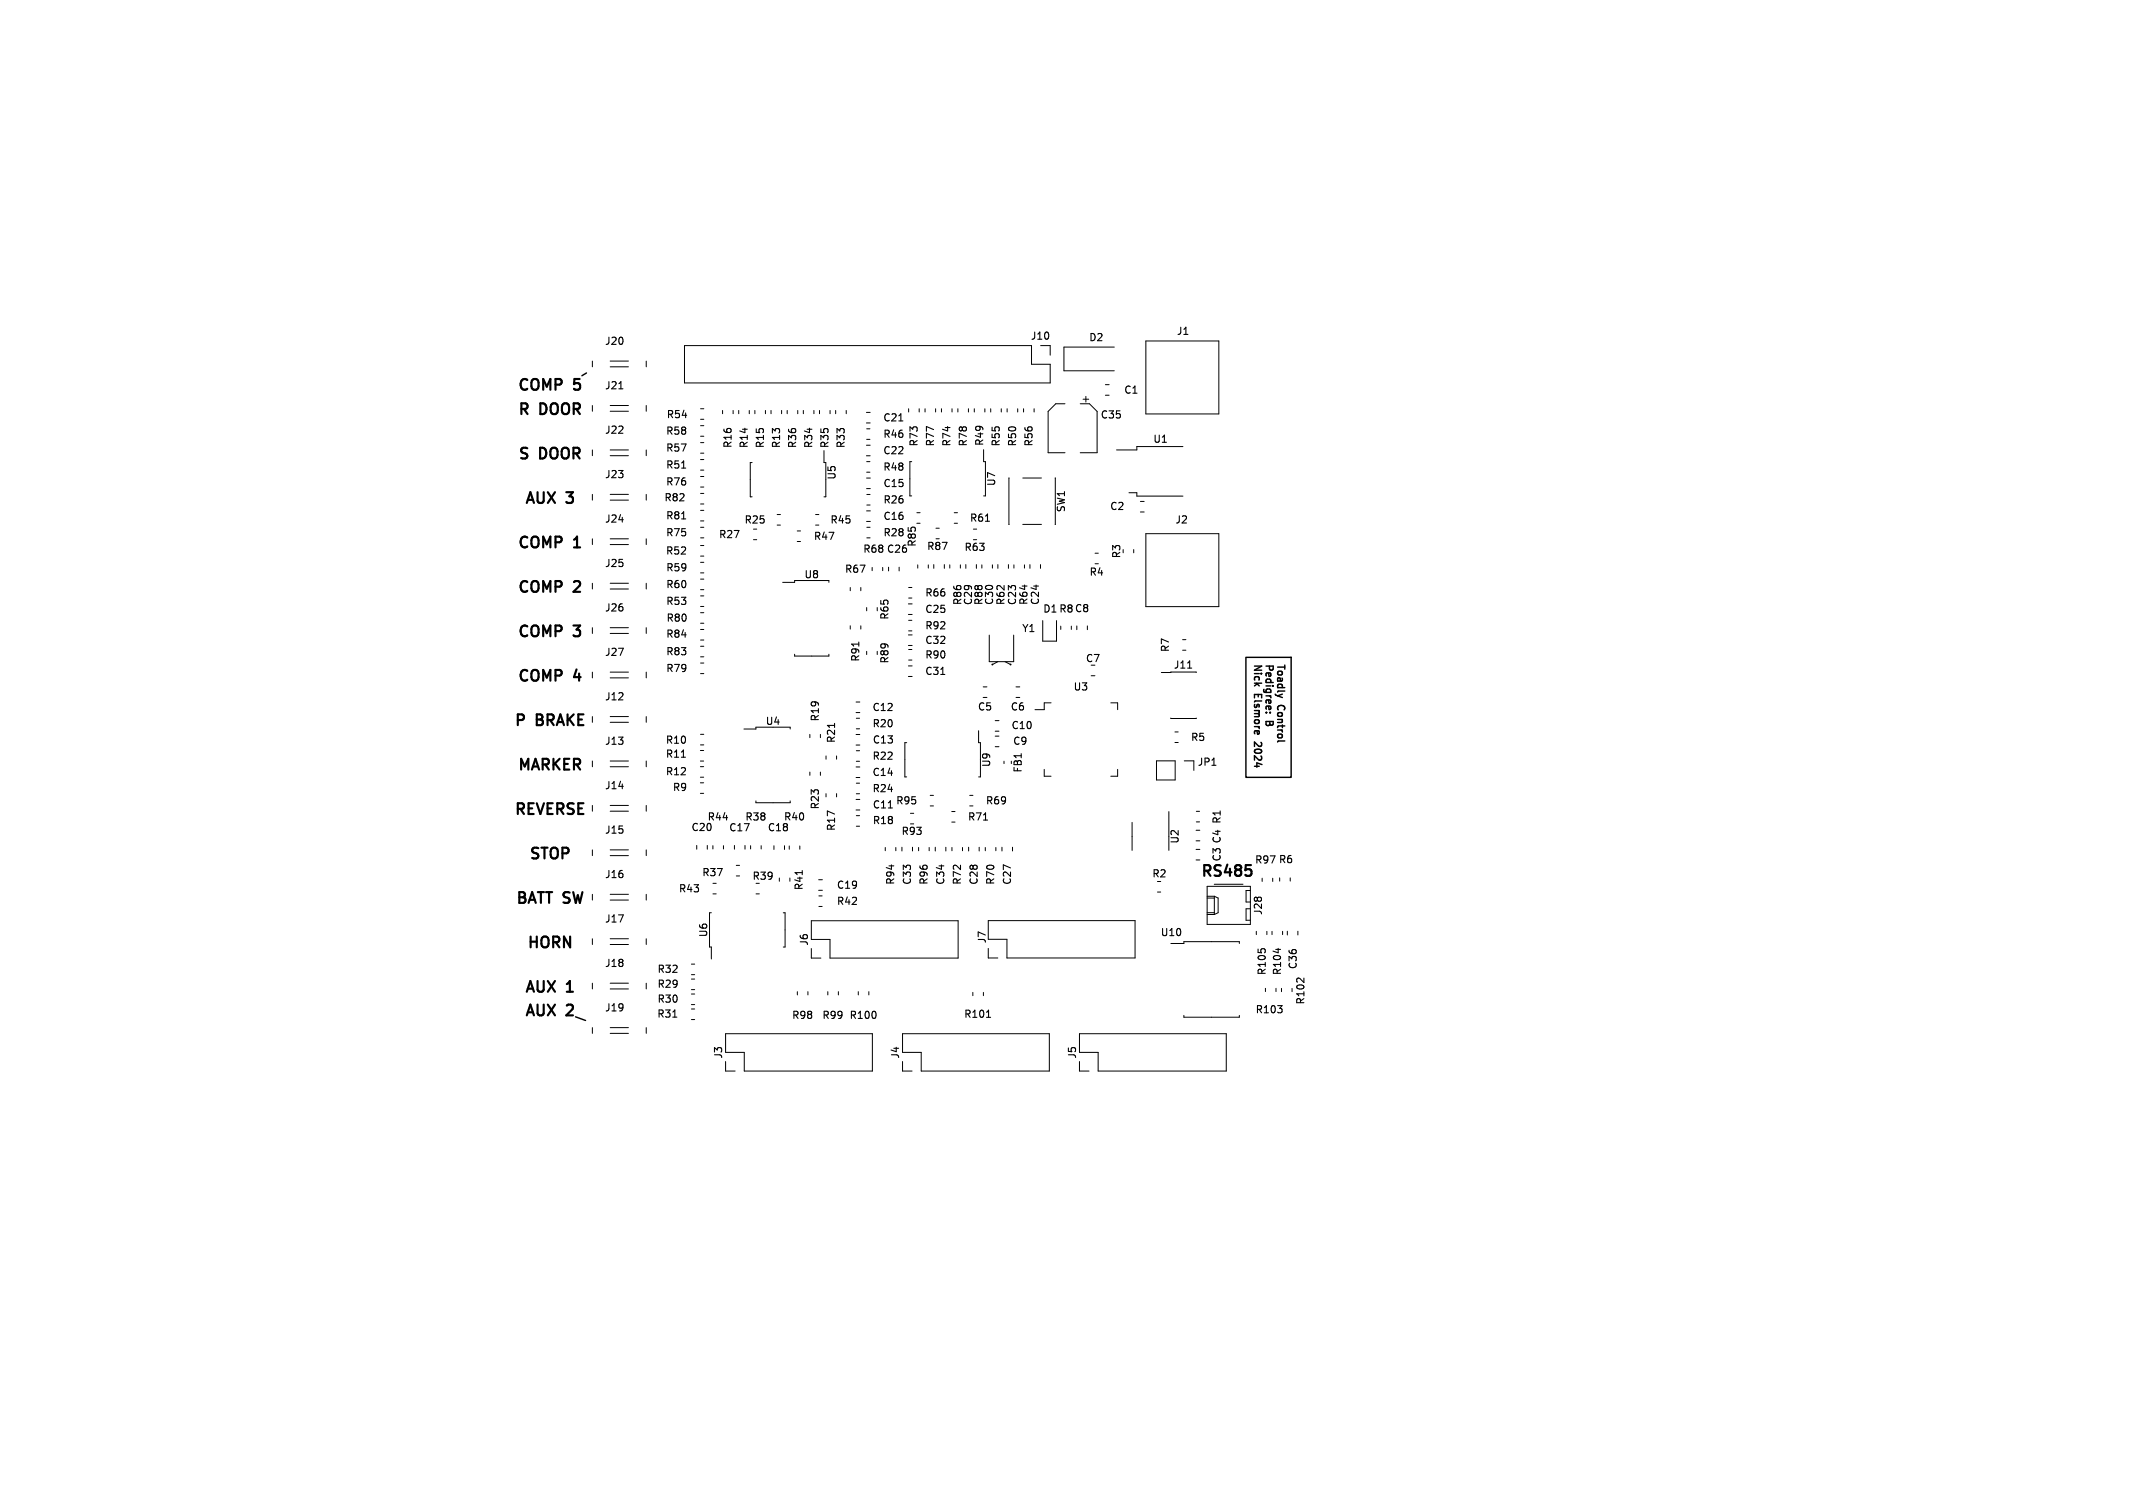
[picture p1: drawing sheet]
<svg xmlns="http://www.w3.org/2000/svg" width="297mm" height="210mm" viewBox="0 0 297 210" stroke-linecap="round" stroke-linejoin="round" font-family="sans-serif">
<defs><g id="words">
<g font-size="2.1">
<text x="72" y="54.5">COMP</text>
<text x="72" y="57.9">R</text>
<text x="75.3" y="57.9">DOOR</text>
<text x="80" y="54.5">5</text>
<text x="72.1" y="64.1">S</text>
<text x="75.3" y="64.1">DOOR</text>
<text x="73" y="70.2">AUX</text>
<text x="79" y="70.2">3</text>
<text x="72" y="76.4">COMP</text>
<text x="80" y="76.4">1</text>
<text x="72" y="82.6">COMP</text>
<text x="80" y="82.6">2</text>
<text x="72" y="88.8">COMP</text>
<text x="80" y="88.8">3</text>
<text x="72" y="95">COMP</text>
<text x="80" y="95">4</text>
<text x="71.5" y="101.2">P</text>
<text x="74.8" y="101.2">BRAKE</text>
<text x="72" y="107.4">MARKER</text>
<text x="71.5" y="113.6">REVERSE</text>
<text x="73.6" y="119.7">STOP</text>
<text x="71.8" y="125.9">BATT SW</text>
<text x="167.1" y="122.2">RS485</text>
<text x="73.3" y="132.1">HORN</text>
<text x="73" y="138.3">AUX</text>
<text x="73" y="141.6">AUX</text>
<text x="79" y="138.3">1</text>
<text x="79" y="141.6">2</text>
</g>
<g font-size="1.4">
<text x="143.4" y="47.5">J10</text>
<text x="151.6" y="47.7">D2</text>
<text x="163.8" y="46.8">J1</text>
<text x="84.1" y="48.2">J20</text>
<text x="84.1" y="54.4">J21</text>
<text x="92.7" y="58.4">R54</text>
<text x="122.9" y="58.9">C21</text>
<text x="153.2" y="58.5">C35</text>
<text x="156.4" y="55">C1</text>
<text x="84.1" y="60.6">J22</text>
<text x="92.6" y="60.7">R58</text>
<text x="92.6" y="63.1">R57</text>
<text x="92.6" y="65.5">R51</text>
<text x="102.1" y="62.5" transform="rotate(-90 102.1 62.5)">R16</text>
<text x="104.3" y="62.5" transform="rotate(-90 104.3 62.5)">R14</text>
<text x="106.6" y="62.5" transform="rotate(-90 106.6 62.5)">R15</text>
<text x="108.8" y="62.5" transform="rotate(-90 108.8 62.5)">R13</text>
<text x="111.1" y="62.5" transform="rotate(-90 111.1 62.5)">R36</text>
<text x="113.3" y="62.5" transform="rotate(-90 113.3 62.5)">R34</text>
<text x="115.6" y="62.5" transform="rotate(-90 115.6 62.5)">R35</text>
<text x="117.8" y="62.5" transform="rotate(-90 117.8 62.5)">R33</text>
<text x="122.9" y="63.5">C22</text>
<text x="122.9" y="65.7">R48</text>
<text x="122.9" y="61.2">R46</text>
<text x="128" y="62.3" transform="rotate(-90 128 62.3)">R73</text>
<text x="130.3" y="62.3" transform="rotate(-90 130.3 62.3)">R77</text>
<text x="132.6" y="62.3" transform="rotate(-90 132.6 62.3)">R74</text>
<text x="134.8" y="62.3" transform="rotate(-90 134.8 62.3)">R78</text>
<text x="137.1" y="62.2" transform="rotate(-90 137.1 62.2)">R49</text>
<text x="139.4" y="62.3" transform="rotate(-90 139.4 62.3)">R55</text>
<text x="141.7" y="62.3" transform="rotate(-90 141.7 62.3)">R50</text>
<text x="144" y="62.3" transform="rotate(-90 144 62.3)">R56</text>
<text x="160.5" y="61.9">U1</text>
<text x="84.1" y="66.8">J23</text>
<text x="92.4" y="70">R82</text>
<text x="92.6" y="67.8">R76</text>
<text x="116.6" y="66.9" transform="rotate(-90 116.6 66.9)">U5</text>
<text x="122.9" y="68">C15</text>
<text x="122.9" y="70.3">R26</text>
<text x="138.8" y="67.8" transform="rotate(-90 138.8 67.8)">U7</text>
<text x="148.5" y="71.4" transform="rotate(-90 148.5 71.4)">SW1</text>
<text x="154.5" y="71.2">C2</text>
<text x="84.1" y="73">J24</text>
<text x="92.6" y="77.4">R52</text>
<text x="92.6" y="72.5">R81</text>
<text x="92.6" y="74.9">R75</text>
<text x="100" y="75.1">R27</text>
<text x="103.6" y="73.1">R25</text>
<text x="113.2" y="75.4">R47</text>
<text x="115.5" y="73.1">R45</text>
<text x="120.1" y="77.2">R68 C26</text>
<text x="122.9" y="74.9">R28</text>
<text x="122.9" y="72.6">C16</text>
<text x="127.7" y="76.3" transform="rotate(-90 127.7 76.3)">R85</text>
<text x="129" y="76.8">R87</text>
<text x="134.2" y="76.9">R63</text>
<text x="134.9" y="72.9">R61</text>
<text x="156.2" y="77.9" transform="rotate(-90 156.2 77.9)">R3</text>
<text x="163.6" y="73.1">J2</text>
<text x="84.1" y="79.2">J25</text>
<text x="92.7" y="79.8">R59</text>
<text x="92.7" y="82.1">R60</text>
<text x="111.9" y="80.7">U8</text>
<text x="117.5" y="80">R67</text>
<text x="128.7" y="83.3">R66</text>
<text x="151.6" y="80.4">R4</text>
<text x="84.1" y="85.4">J26</text>
<text x="92.7" y="84.4">R53</text>
<text x="92.7" y="89">R84</text>
<text x="92.7" y="86.8">R80</text>
<text x="123.9" y="86.4" transform="rotate(-90 123.9 86.4)">R65</text>
<text x="128.7" y="89.9">C32</text>
<text x="128.7" y="85.6">C25</text>
<text x="128.7" y="87.8">R92</text>
<text x="134.1" y="84.4" transform="rotate(-90 134.1 84.4)">R86</text>
<text x="135.5" y="84.4" transform="rotate(-90 135.5 84.4)">C29</text>
<text x="137" y="84.4" transform="rotate(-90 137 84.4)">R88</text>
<text x="138.5" y="84.4" transform="rotate(-90 138.5 84.4)">C30</text>
<text x="140.1" y="84.4" transform="rotate(-90 140.1 84.4)">R62</text>
<text x="141.7" y="84.4" transform="rotate(-90 141.7 84.4)">C23</text>
<text x="142.2" y="88.2">Y1</text>
<text x="143.3" y="84.4" transform="rotate(-90 143.3 84.4)">R64</text>
<text x="144.9" y="84.4" transform="rotate(-90 144.9 84.4)">C24</text>
<text x="145.2" y="85.5">D1 R8 C8</text>
<text x="84.1" y="91.5">J27</text>
<text x="92.7" y="91.5">R83</text>
<text x="92.7" y="93.8">R79</text>
<text x="119.9" y="92.3" transform="rotate(-90 119.9 92.3)">R91</text>
<text x="123.9" y="92.5" transform="rotate(-90 123.9 92.5)">R89</text>
<text x="128.7" y="91.9">R90</text>
<text x="128.7" y="94.2">C31</text>
<text x="151.1" y="92.4">C7</text>
<text x="163" y="90.9" transform="rotate(-90 163 90.9)">R7</text>
<text x="163.3" y="93.3">J11</text>
<text x="174.1" y="92.4" transform="rotate(90 174.1 92.4)">Nick</text>
<text x="175.7" y="92.4" transform="rotate(90 175.7 92.4)">Pedigree:</text>
<text x="177.3" y="92.4" transform="rotate(90 177.3 92.4)">Toadly</text>
<text x="84.1" y="97.7">J12</text>
<text x="106.5" y="101.2">U4</text>
<text x="114.2" y="100.6" transform="rotate(-90 114.2 100.6)">R19</text>
<text x="121.4" y="101.5">R20</text>
<text x="121.4" y="99.2">C12</text>
<text x="136.1" y="99.1">C5</text>
<text x="140.6" y="99.1">C6</text>
<text x="140.7" y="101.7">C10</text>
<text x="149.4" y="96.4">U3</text>
<text x="174.1" y="96.7" transform="rotate(90 174.1 96.7)">Elsmore</text>
<text x="175.7" y="100.5" transform="rotate(90 175.7 100.5)">B</text>
<text x="177.3" y="98.3" transform="rotate(90 177.3 98.3)">Control</text>
<text x="84.1" y="103.9">J13</text>
<text x="92.6" y="105.7">R11</text>
<text x="92.6" y="103.8">R10</text>
<text x="116.5" y="103.6" transform="rotate(-90 116.5 103.6)">R21</text>
<text x="121.4" y="106">R22</text>
<text x="121.4" y="103.7">C13</text>
<text x="138.1" y="106.9" transform="rotate(-90 138.1 106.9)">U9</text>
<text x="141" y="103.9">C9</text>
<text x="142.5" y="107.7" transform="rotate(-90 142.5 107.7)">FB1</text>
<text x="165.7" y="103.4">R5</text>
<text x="166.7" y="106.8">JP1</text>
<text x="174.1" y="103.9" transform="rotate(90 174.1 103.9)">2024</text>
<text x="84.1" y="110.1">J14</text>
<text x="92.6" y="108.2">R12</text>
<text x="93.6" y="110.4">R9</text>
<text x="114.2" y="112.8" transform="rotate(-90 114.2 112.8)">R23</text>
<text x="121.4" y="110.5">R24</text>
<text x="121.4" y="108.3">C14</text>
<text x="121.4" y="112.8">C11</text>
<text x="124.7" y="112.2">R95</text>
<text x="137.2" y="112.2">R69</text>
<text x="84.1" y="116.3">J15</text>
<text x="96.2" y="115.9">C20</text>
<text x="98.4" y="114.5">R44</text>
<text x="101.4" y="116">C17</text>
<text x="103.7" y="114.5">R38</text>
<text x="106.8" y="116">C18</text>
<text x="109.1" y="114.5">R40</text>
<text x="116.5" y="115.8" transform="rotate(-90 116.5 115.8)">R17</text>
<text x="121.4" y="115">R18</text>
<text x="125.4" y="116.5">R93</text>
<text x="134.7" y="114.5">R71</text>
<text x="164.3" y="117.6" transform="rotate(-90 164.3 117.6)">U2</text>
<text x="84.1" y="122.5">J16</text>
<text x="94.4" y="124.5">R43</text>
<text x="97.7" y="122.2">R37</text>
<text x="104.7" y="122.7">R39</text>
<text x="112" y="124.1" transform="rotate(-90 112 124.1)">R41</text>
<text x="116.4" y="124">C19</text>
<text x="124.7" y="123.3" transform="rotate(-90 124.7 123.3)">R94</text>
<text x="127" y="123.3" transform="rotate(-90 127 123.3)">C33</text>
<text x="129.4" y="123.3" transform="rotate(-90 129.4 123.3)">R96</text>
<text x="131.7" y="123.3" transform="rotate(-90 131.7 123.3)">C34</text>
<text x="134" y="123.3" transform="rotate(-90 134 123.3)">R72</text>
<text x="136.3" y="123.3" transform="rotate(-90 136.3 123.3)">C28</text>
<text x="138.7" y="123.3" transform="rotate(-90 138.7 123.3)">R70</text>
<text x="141" y="123.3" transform="rotate(-90 141 123.3)">C27</text>
<text x="160.3" y="122.4">R2</text>
<text x="170.2" y="120.1" transform="rotate(-90 170.2 120.1)">C3 C4 R1</text>
<text x="174.6" y="120.5">R97 R6</text>
<text x="84.1" y="128.7">J17</text>
<text x="98.7" y="130.6" transform="rotate(-90 98.7 130.6)">U6</text>
<text x="112.7" y="131.8" transform="rotate(-90 112.7 131.8)">J6</text>
<text x="116.4" y="126.2">R42</text>
<text x="137.5" y="131.5" transform="rotate(-90 137.5 131.5)">J7</text>
<text x="161.5" y="130.6">U10</text>
<text x="175.9" y="127.5" transform="rotate(-90 175.9 127.5)">J28</text>
<text x="84.1" y="134.9">J18</text>
<text x="91.4" y="135.7">R32</text>
<text x="91.4" y="137.8">R29</text>
<text x="176.4" y="135.9" transform="rotate(-90 176.4 135.9)">R105</text>
<text x="178.6" y="135.9" transform="rotate(-90 178.6 135.9)">R104</text>
<text x="180.8" y="135.1" transform="rotate(-90 180.8 135.1)">C36</text>
<text x="84.1" y="141.1">J19</text>
<text x="91.4" y="141.9">R31</text>
<text x="91.4" y="139.8">R30</text>
<text x="110.2" y="142.1">R98</text>
<text x="114.4" y="142.1">R99</text>
<text x="118.2" y="142.1">R100</text>
<text x="134.1" y="141.9">R101</text>
<text x="174.7" y="141.3">R103</text>
<text x="181.8" y="140" transform="rotate(-90 181.8 140)">R102</text>
<text x="100.8" y="147.5" transform="rotate(-90 100.8 147.5)">J3</text>
<text x="125.4" y="147.5" transform="rotate(-90 125.4 147.5)">J4</text>
<text x="150" y="147.5" transform="rotate(-90 150 147.5)">J5</text>
</g>
</g></defs>
<g fill="none" stroke="#000" stroke-width=".2">
<path d="M81.7 51.9l-.7 .4M173.5 91.5h6.3v16.8h-6.3zM174.7 92.8h1l-1 .5h1M174.7 95.1h1M174.7 96.7h1M174.8 97.6h.9M176.3 92.8h1M176.3 95h1M176.3 99.2h.1M176.8 99.2h.1M176.8 99.2l.1 .1M176.9 99.2h-.1"/>
<path d="M177.9 92.9h1M177.9 95.8h1M178 96.2h.9M178.8 98.3l.1 .3-.1 .3M178.9 92.6v.6M175 106.2l.7 .3M175.2 103.9l-.5-.6v.7M175.6 103.4l.1 .1-.1 .4M175.6 104.4l.1 .2-.1 .2M175.6 105.3l.1 .1-.1 .4M176.3 100.5h1M178 101.1h.9"/>
<path d="M178 103.2h.9M80.1 141.6l1.4 .5"/>
</g>
<path d="M173.5 120.5h.7M174.1 121.1l.2 .2v.4l-.2 .2" fill="none" stroke="#000" stroke-width=".3"/>
<g fill="none" stroke="#000" stroke-width=".15">
<path d="M86.2 54.1h.5M125.2 58.6h.5M94.9 72.3h.6M94.9 65.2h.6M137.2 72.6h.6M119.6 89.4v.6M131 93.9h.6M165.4 93h.5M94.9 105.5h.5M116.2 100.7v.6M123.7 112.5h.6M136.9 114.2h.6"/>
<path d="M168.7 106.6h.6M111.7 121.2v.6M175.7 132.2h.4M178 132.1v.6M180.7 136.3h.3M181.6 136.2v.6M93.7 141.6h.6M121.9 141v.6M137.4 141.7h.5M177.9 140h.6l-.3 .4M178.5 140.5v.4"/>
</g>
<g fill="none" stroke="#000" stroke-width=".14">
<path d="M82.5 50.3v.8M82.5 56.5v.8M85 57.3h2.5M85 56.5h2.5M85 51.1h2.5M85 50.3h2.5M90 50.3v.8M90 56.5v.8M95.3 48.1h48.3v2.6h2.6v2.6h-50.9zM97.5 58.4h.5M97.5 56.9h.5M97.5 59.3h.5"/>
<path d="M100.6 57.2v.4M102.1 57.2v.4M102.9 57.2v.4M104.3 57.2v.4M105.1 57.2v.4M106.6 57.2v.4M107.4 57.2v.4M108.8 57.2v.4M109.6 57.2v.4M111.1 57.2v.4M111.9 57.2v.4M113.3 57.2v.4"/>
<path d="M114.1 57.2v.4M115.6 57.2v.4M116.4 57.2v.4M117.8 57.2v.4M120.6 57.4h.6M120.6 58.9h.6M120.7 59.7h.4M126.5 56.9v.5M128 56.9v.5M128.8 56.9v.5M130.3 56.9v.5M131.1 56.9v.5"/>
<path d="M132.6 56.9v.5M133.4 56.9v.5M134.8 56.9v.5M135.7 56.9v.5M137.1 56.9v.5M137.9 56.9v.5M139.4 56.9v.5M140.2 56.9v.5M141.7 56.9v.5M142.5 56.9v.5M144 56.9v.5M144.9 48.1h1.3v1.4"/>
<path d="M148.3 56.2h-1.3l-1.1 1.1v5.7h2.4M150.4 56.2h1.3l1.1 1.1v5.7h-2.4M150.8 55.6h.8M151.2 55.2v.8M153.9 53.6h.5M153.9 55h.5M155.2 48.3h-7.1v3.3h7.1M159.6 47.5h10.1v10.1h-10.1zM82.5 62.7v.8M82.5 68.8v.8M82.5 75v.8M85 75.8h2.5"/>
<path d="M85 75h2.5M85 69.6h2.5M85 68.8h2.5M85 63.5h2.5M85 62.7h2.5M90 62.7v.8M90 68.8v.8M90 75v.8M97.5 67.8h.5M97.5 66.4h.5M97.5 72.5h.5M97.5 71.1h.5"/>
<path d="M97.5 79.8h.5M97.5 78.3h.5M97.5 77.4h.5M97.5 76h.5M97.5 74.9h.5M97.5 73.4h.5M97.5 60.8h.5M97.5 70.2h.5M97.5 68.7h.5M97.5 63.1h.5M97.5 61.6h.5M97.5 65.5h.5"/>
<path d="M97.5 64h.5M104.7 64.4h-.2v4.8h.2M104.9 73.7h.5M104.9 75.2h.5M108.2 71.7h.5M108.2 73.1h.5M111 73.9h.5M111 75.4h.5M113.6 71.7h.4M113.6 73.1h.4M114.7 62.8v1.6h.3v4.8h-.3M120.6 63.5h.6"/>
<path d="M120.6 62h.6M120.7 66.6h.5M120.7 68h.5M120.7 71.1h.5M120.7 72.6h.5M120.7 65.8h.4M120.7 64.3h.4M120.7 61.2h.4M120.7 68.9h.5M120.7 74.9h.5M120.7 73.4h.5M120.7 70.3h.5"/>
<path d="M121.4 79v.5M122.9 79v.5M123.7 79v.5M125.2 79v.5M126.9 64.3h-.2v4.8h.2M127.7 71.4h.4M127.7 72.9h.4M127.8 78.7v.4M129.3 78.7v.4M130 78.6v.5M130.3 73.6h.5M130.3 75h.5"/>
<path d="M131.5 78.6v.5M132.3 78.7v.4M132.9 71.4h.4M132.9 72.9h.4M133.7 78.7v.4M134.5 78.6v.5M135.5 73.7h.5M135.5 75.2h.5M136 78.6v.5M136.7 78.7v.4M137 62.6v1.7h.2v4.8h-.2M138.2 78.7v.4"/>
<path d="M138.9 78.6v.5M140.4 78.6v.5M140.5 66.6v6.4M141.2 78.7v.4M142.4 66.6h2.6M142.4 73h2.6M142.6 78.7v.4M143.4 78.6v.5M144.9 78.6v.5M146.9 66.6v6.4M152.5 77h.4M152.5 78.5h.4"/>
<path d="M157.2 68.6h1.1v.5h6.4M157.9 76.5v.5M158.8 69.8h.5M158.8 71.3h.5M159.6 74.3h10.1v10.2h-10.1zM164.7 62.2h-6.4v.5h-2.8M82.5 81.2v.8M82.5 87.4v.8M82.5 93.6v.8M85 94.4h2.5M85 93.6h2.5M85 88.2h2.5"/>
<path d="M85 87.4h2.5M85 82h2.5M85 81.2h2.5M85 99.8h2.5M90 81.2v.8M90 87.4v.8M90 93.6v.8M90 99.8v.8M97.5 84.5h.5M97.5 83h.5M97.5 86.8h.5M97.5 85.3h.5"/>
<path d="M97.5 82.1h.5M97.5 80.6h.5M97.5 91.5h.5M97.5 90h.5M97.5 93.8h.5M97.5 92.3h.5M97.5 89.1h.5M97.5 87.7h.5M109 81.1h1.6v-.3h4.8v.3M110.6 91.1v.3h4.8v-.3M118.4 81.8v.5M118.4 87.1v.5"/>
<path d="M119.2 97.8h.5M119.2 99.2h.5M119.9 81.8v.5M119.9 87.1v.5M120.7 84.6v.5M120.7 90.7v.5M122.1 84.6v.5M122.1 90.7v.5M126.5 88.4h.5M126.5 89.9h.5M126.5 84.1h.5M126.5 85.6h.5"/>
<path d="M126.5 92.7h.5M126.5 94.2h.5M126.5 91.9h.5M126.5 90.5h.5M126.5 83.3h.5M126.5 81.8h.5M126.5 87.9h.5M126.5 86.4h.5M136.9 97.1h.5M136.9 95.7h.5M137.7 88.4v3.7h3.4v-3.7M138.9 92.1l-.7 .4"/>
<path d="M139.9 92.1l.8 .4M141.5 97.1h.5M141.5 95.7h.5M145.2 86.4v2.9h1.9v-2.9M146.4 97.9h-1v.9h-1.3M147.7 87.2v.5M149.2 87.2v.5M149.9 87.2v.5M151.4 87.2v.5M151.9 94.1h.6M154.7 97.9h.9v.9M161.7 93.7h1.3"/>
<path d="M163 93.6l3.6 .1M163 100h3.6M164.7 90.5h.4M164.7 89.1h.4M82.5 106v.8M82.5 112.2v.8M82.5 118.4v.8M85 119.2h2.5M85 118.4h2.5M85 113h2.5M85 112.2h2.5M85 106.8h2.5"/>
<path d="M85 106h2.5M85 100.6h2.5M90 106v.8M90 112.2v.8M90 118.4v.8M97 117.7v.6M97.5 106.8h.5M97.5 109h.5M97.5 110.5h.5M97.5 104.5h.5M97.5 106h.5M97.5 108.2h.5"/>
<path d="M97.5 102.3h.5M97.5 103.7h.5M98.5 117.7v.6M99.3 117.8v.4M100.7 117.8v.4M102.3 117.7v.6M103.6 101.5h1.7v-.2h4.7v.2M103.7 117.7v.6M104.5 117.8v.4M105.3 111.5v.3h4.7v-.3M106 117.8v.4M107.8 117.8v.5"/>
<path d="M109.2 117.8v.5M109.9 117.8v.5M111.4 117.8v.5M112.8 102.3v.4M112.8 107.5v.5M114.2 102.3v.4M114.2 107.5v.5M115 105.3v.4M115 110.5v.5M116.5 105.3v.4M116.5 110.5v.5M119.2 102.3h.5"/>
<path d="M119.2 103.8h.5M119.2 111.3h.5M119.2 112.8h.5M119.2 106.8h.5M119.2 108.3h.5M119.2 110.5h.5M119.2 109.1h.5M119.2 101.5h.5M119.2 100h.5M119.2 115.1h.5M119.2 113.6h.5M119.2 106h.5"/>
<path d="M119.2 104.5h.5M123.3 118v.5M124.7 118v.5M125.6 118v.5M126.2 103.4h-.2v4.8h.2M126.8 113.3h.4M126.8 114.7h.4M127.1 118v.5M127.9 118v.5M129.4 118v.5M129.5 110.8h.5M129.5 112.2h.5"/>
<path d="M130.2 118v.5M131.7 118v.5M132.5 113h.5M132.5 114.5h.5M132.6 118v.5M134 118v.5M134.9 118v.5M135 110.8h.5M135 112.2h.5M136.3 101.8v1.6h.2v4.8h-.2M136.3 118v.5M137.2 118v.5"/>
<path d="M138.6 100.4h.5M138.6 101.8h.5M138.6 102.5h.5M138.6 104h.5M138.7 118v.5M139.5 118v.5M139.8 106v.3M140.8 106v.3M141 118v.5M145.4 107.1v1h1M155.6 107.1v1h-.9M157.6 114.5v3.9"/>
<path d="M161 106h2.6v2.6h-2.6zM162.8 113v5.4M163.6 103.4h.5M163.6 101.9h.5M164.9 106h1.3M166.5 115.6h.6M166.5 117.1h.6M166.5 118.3h.6M166.5 119.8h.6M166.6 113h.4M166.6 114.5h.4M82.5 130.7v.8"/>
<path d="M82.5 136.9v.8M85 137.7h2.5M85 136.9h2.5M85 131.5h2.5M85 130.7h2.5M85 125.3h2.5M85 124.5h2.5M90 124.5v.8M90 130.7v.8M90 136.9v.8M96.3 138.4h.4M96.3 139.9h.4"/>
<path d="M96.3 134.3h.4M96.3 135.7h.4M96.3 136.3h.4M96.3 137.8h.4M99.1 127.1h-.3v4.8h.3v1.6M99.3 124.5h.4M99.3 123h.4M102.5 122h.5M102.5 120.5h.5M105.3 124.5h.4M108.5 122.3v.4M109.1 127.1h.2v4.8h-.2"/>
<path d="M110 122.3v.4M111 138.1v.5M112.5 138.1v.5M113 128.2h20.4v5.2h-17.8v-2.6h-2.6zM113 132.1v1.3h1.3M114 122.5h.5M114 124h.5M114 126.2h.5M114 124.8h.5M115.3 138.1v.5M116.7 138.1v.5M119.5 138.1v.5"/>
<path d="M121 138.1v.5M135.5 138.2v.5M136.9 138.2v.5M137.6 128.2h20.4v5.2h-17.8v-2.6h-2.6zM137.6 132.1v1.3h1.3M161.2 124.2h.4M163 131.4h1.8v-.3h7.8v.3M168.1 123.4h6v5.3h-6zM168.1 124.8h1M168.1 125.1h1M168.1 127.1h1M168.1 127.4h1"/>
<path d="M169.1 123.1h4M169.1 124.8l.5 .3v2l-.5 .3M169.1 124.8v2.6M174.1 124h-.6v1.6h.6M174.1 126.6h-.6v1.6h.6M174.9 129.7v.5M175.7 122.3v.5M176.2 137.6v.5M176.4 129.7v.5M177.1 129.7v.5M177.2 122.3v.5M177.7 137.6v.5"/>
<path d="M178.2 122.3v.4M178.4 137.6v.5M178.6 129.7v.5M179.2 129.7v.5M179.7 122.3v.4M179.9 137.6v.5M180.7 129.7v.5M82.5 143.1v.8M85 143.9h2.5M85 143.1h2.5M90 143.1v.8M96.3 140.5h.4"/>
<path d="M96.3 142h.4M101 147.8v1.4h1.4M101 144h20.5v5.2h-17.9v-2.6h-2.6zM125.7 147.8v1.4h1.3M125.7 144h20.4v5.2h-17.8v-2.6h-2.6zM150.3 144h20.4v5.2h-17.8v-2.6h-2.6zM150.3 147.8v1.4h1.3M164.8 141.4v.3h7.8v-.3"/>
</g>
<g fill="#000" stroke="#000" stroke-width=".14">
<circle cx="138.2" cy="92.5" r=".06"/>
<circle cx="140.7" cy="92.5" r=".06"/>
</g>
<use href="#words"/>
</svg>
